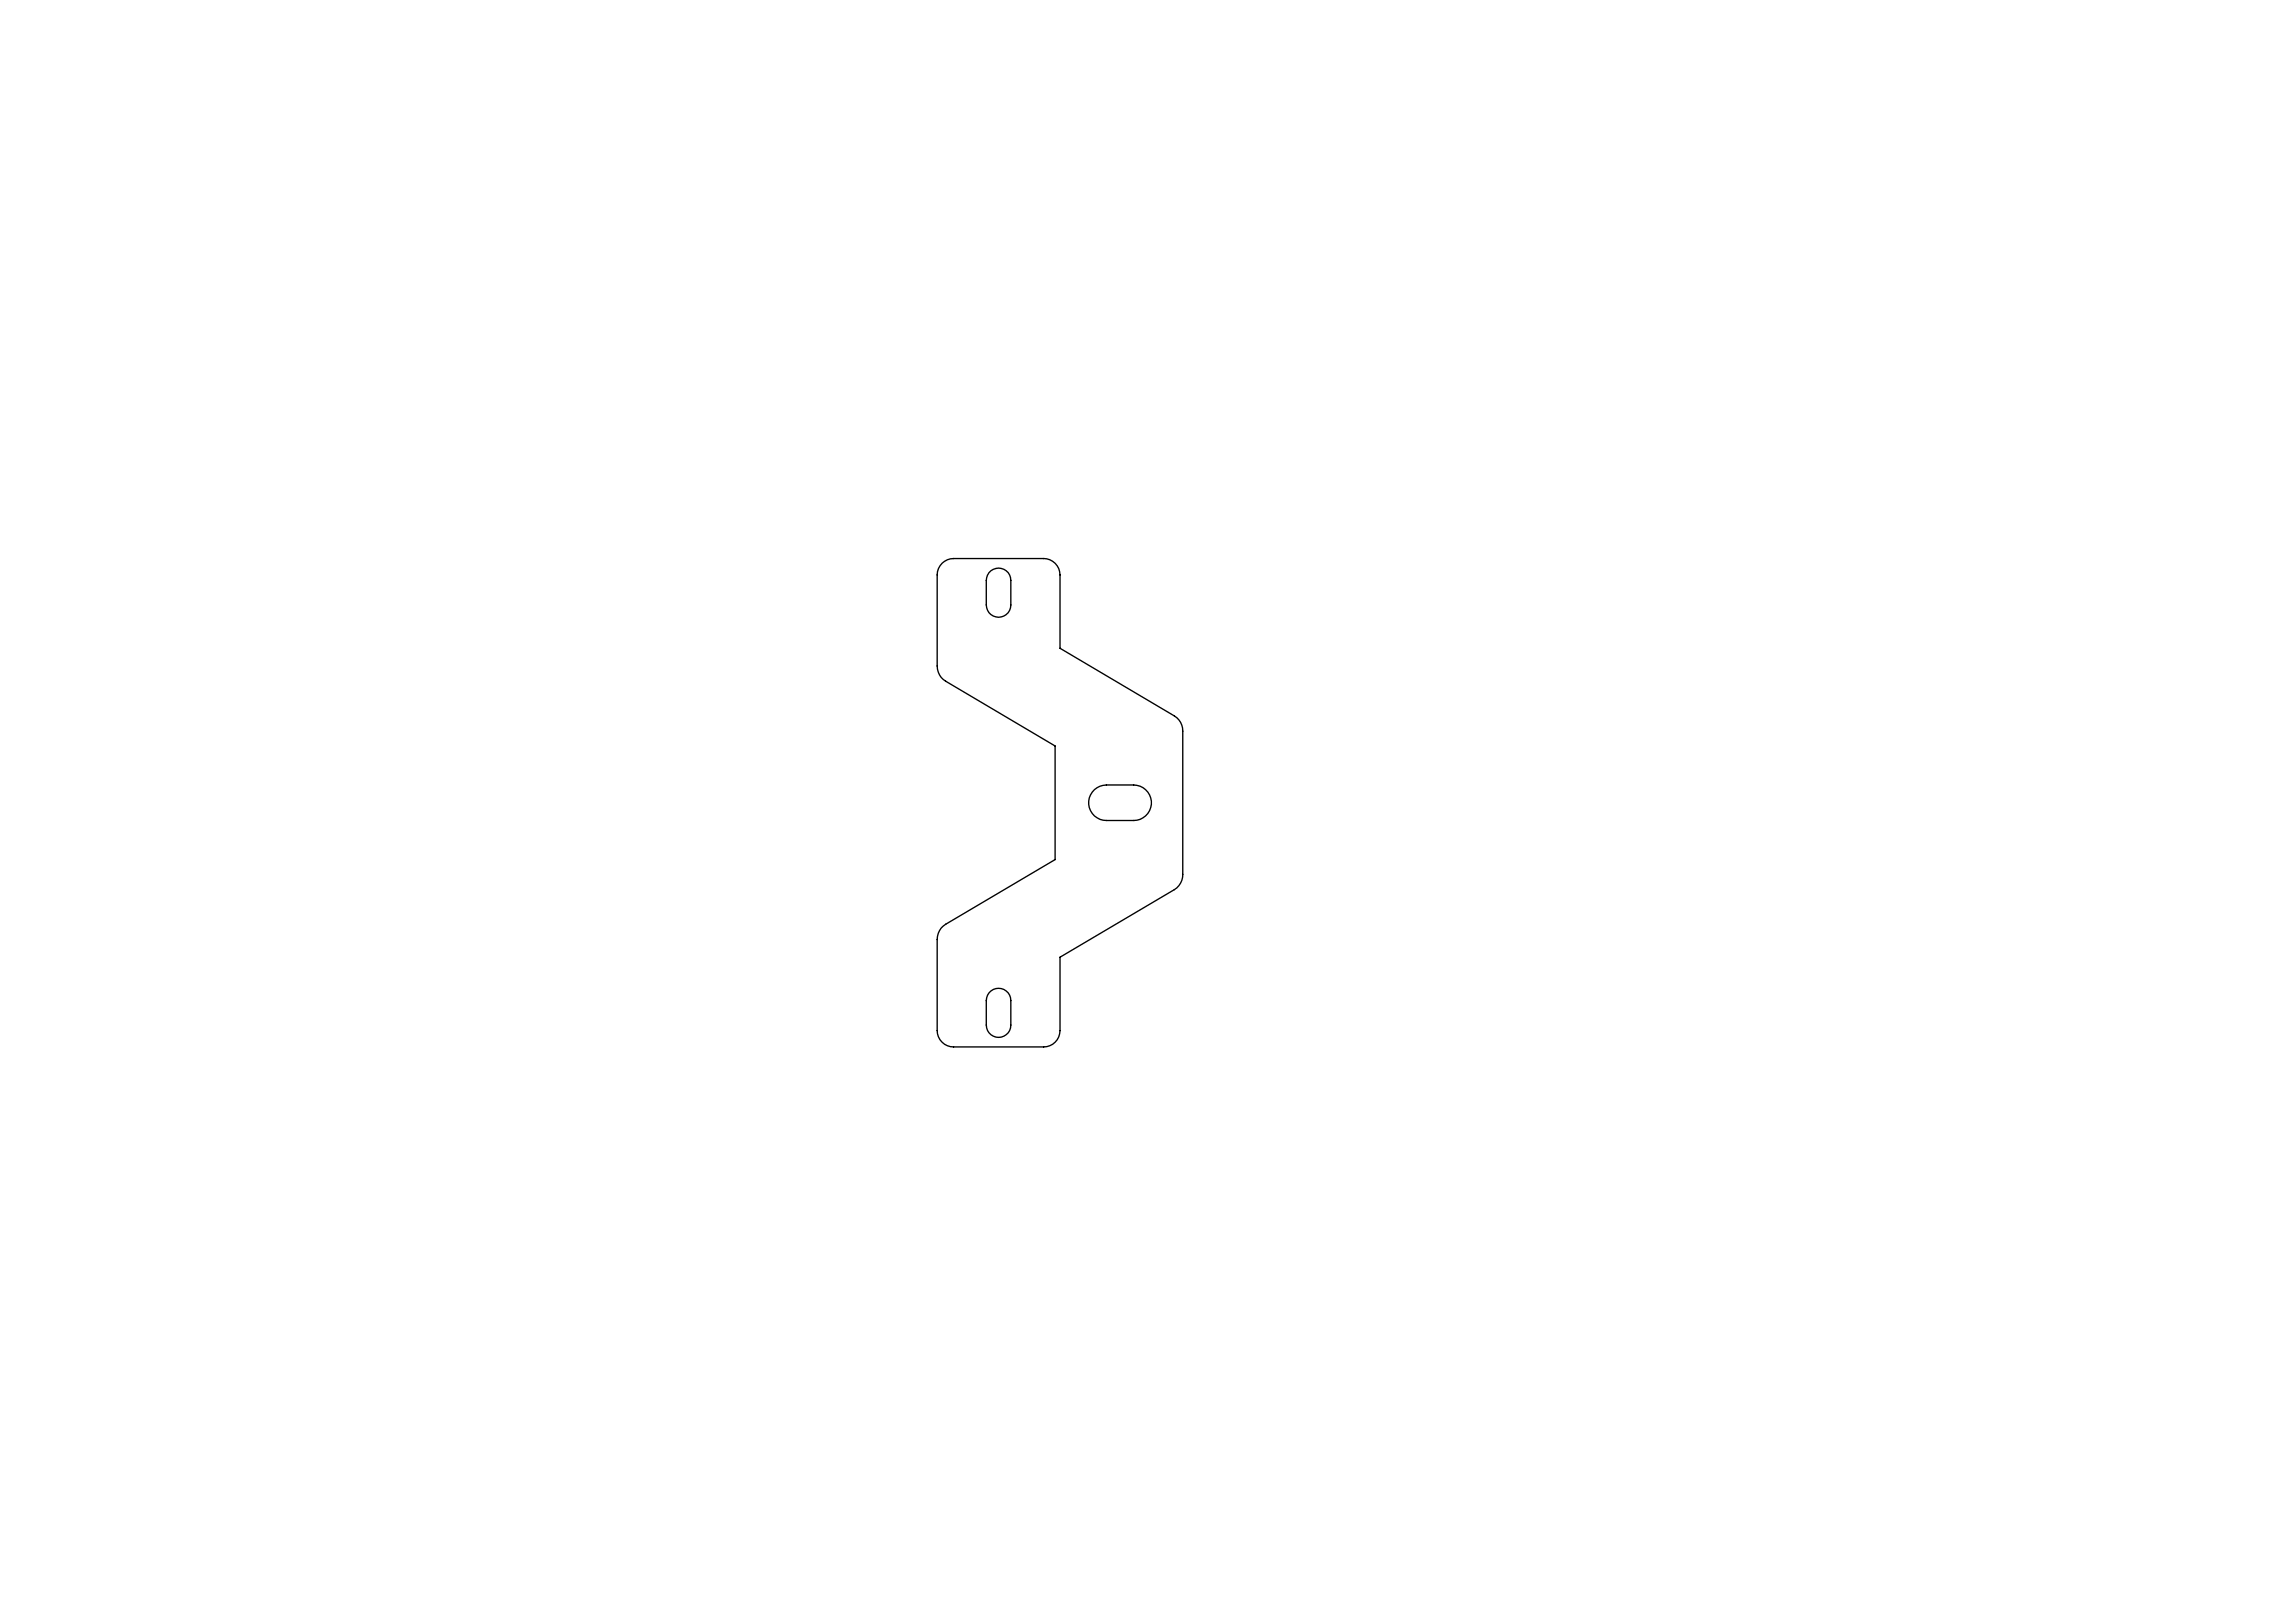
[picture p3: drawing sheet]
<svg xmlns="http://www.w3.org/2000/svg" width="841mm" height="594mm" viewBox="0 0 841 594" stroke-linecap="round" stroke-linejoin="round" font-family="sans-serif">
<path d="M345.2 206.4a6 6 0 0 1 4.2-1.7h33a6 6 0 0 1 6 6v26.9l42 24.8a6.3 6.3 0 0 1 3 5.5v52.5a6.5 6.5 0 0 1-3 5.6l-42 24.8v26.8a6 6 0 0 1-6 6h-33a6 6 0 0 1-6-6v-33.3a6.5 6.5 0 0 1 3.1-5.6l40.1-23.7v-41.6l-40.1-23.8a6.5 6.5 0 0 1-3.1-5.6v-33.3a6 6 0 0 1 1.8-4.3zM362.4 209.9a4.5 4.5 0 0 1 5-1.5 4.5 4.5 0 0 1 3 4.3v9a4.5 4.5 0 0 1-4.5 4.5 4.5 4.5 0 0 1-4.5-4.5v-9l.5-2zM401 289.4a6.7 6.7 0 0 1 4.4-1.8h10a6.5 6.5 0 0 1 6.5 6.6 6.5 6.5 0 0 1-6.5 6.5h-10a6.5 6.5 0 0 1-6-4.2 6.5 6.5 0 0 1 1.6-7.1zM362.4 363.8a4.5 4.5 0 0 1 5-1.4 4.5 4.5 0 0 1 3 4.2v9a4.5 4.5 0 0 1-4.5 4.5 4.5 4.5 0 0 1-4.5-4.5v-9l.5-1.9z" fill="none" stroke="#000" stroke-width=".5"/>
</svg>
